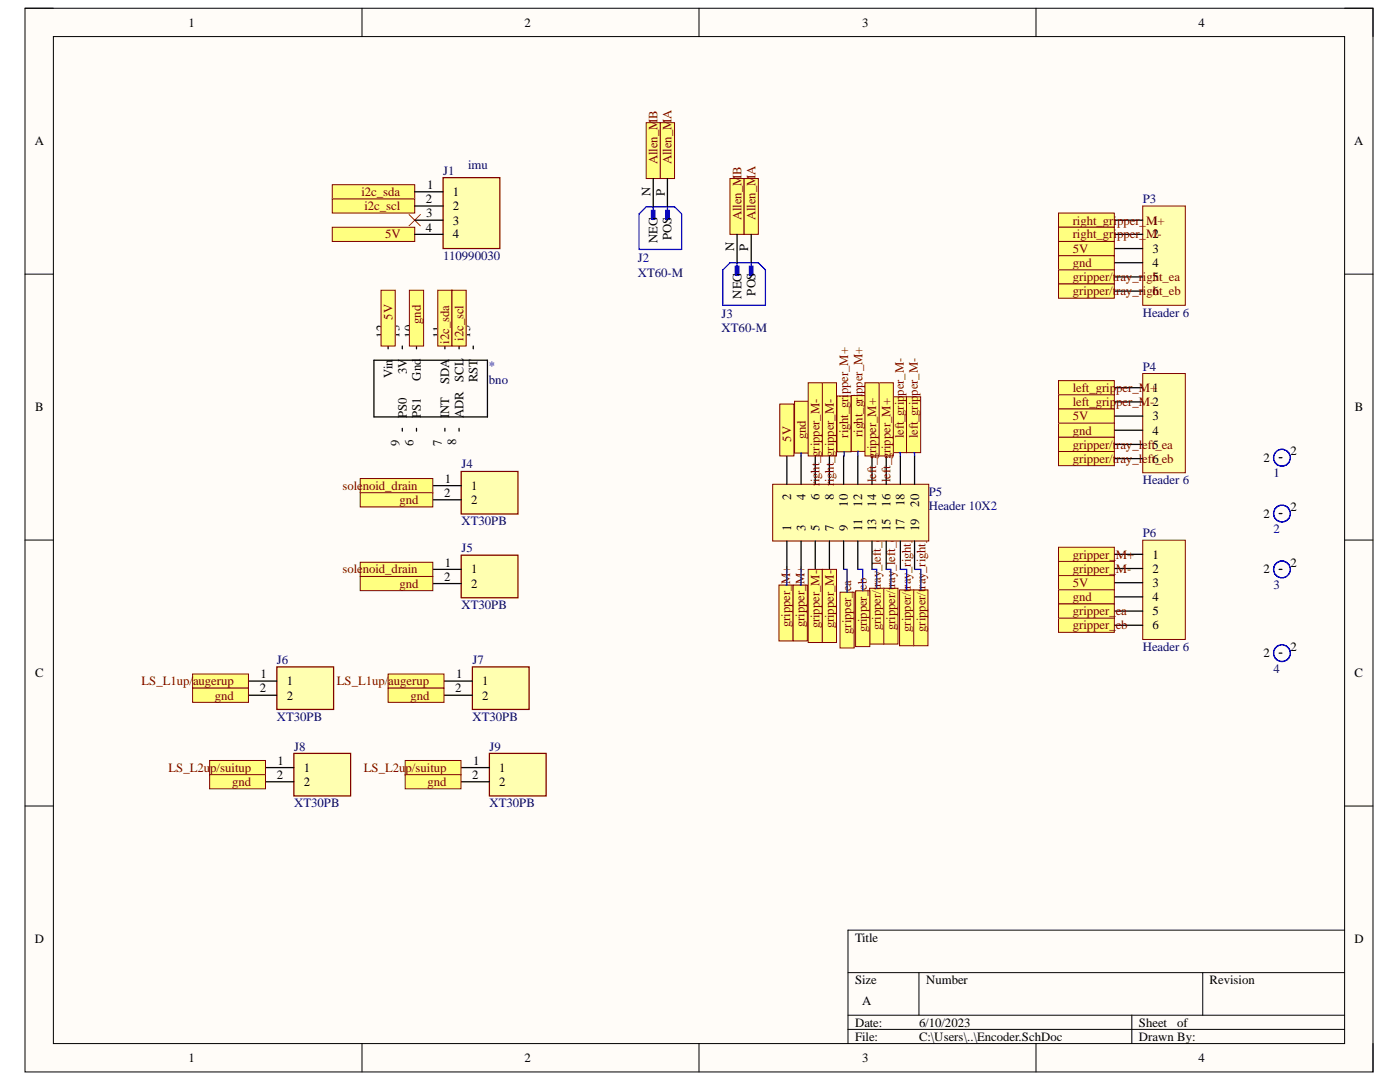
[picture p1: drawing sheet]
<svg xmlns="http://www.w3.org/2000/svg" width="279mm" height="216mm" viewBox="0 0 279 216" stroke-linecap="round" stroke-linejoin="round" font-family="sans-serif">
<defs><g id="words">
<g font-size="2.5">
<text x="37.6" y="5.3">1</text>
<text x="104.7" y="5.3">2</text>
<text x="172.1" y="5.3">3</text>
<text x="239.2" y="5.3">4</text>
<text x="6.9" y="29">A</text>
<text x="270.2" y="29">A</text>
<text x="85" y="40.6">2</text>
<text x="85.2" y="37.7">1</text>
<text x="90.4" y="39.1">1</text>
<text x="90.4" y="41.9">2</text>
<text x="129.8" y="39.1" transform="rotate(-90 129.8 39.1)">N</text>
<text x="132.7" y="39.1" transform="rotate(-90 132.7 39.1)">P</text>
<text x="85" y="46.2">4</text>
<text x="85.1" y="43.4">3</text>
<text x="90.4" y="44.8">3</text>
<text x="90.4" y="47.6">4</text>
<text x="134" y="47.8" transform="rotate(-90 134 47.8)">POS</text>
<text x="131.2" y="48.5" transform="rotate(-90 131.2 48.5)">NEG</text>
<text x="146.5" y="50.1" transform="rotate(-90 146.5 50.1)">N</text>
<text x="149.3" y="50.1" transform="rotate(-90 149.3 50.1)">P</text>
<text x="230" y="50.5">3</text>
<text x="230" y="53.2">4</text>
<text x="148" y="59.6" transform="rotate(-90 148 59.6)">NEG</text>
<text x="150.8" y="59" transform="rotate(-90 150.8 59)">POS</text>
<text x="230" y="56.1">5</text>
<text x="230" y="58.9">6</text>
<text x="76.9" y="67.4" transform="rotate(-90 76.9 67.4)">12</text>
<text x="79.7" y="67.4" transform="rotate(-90 79.7 67.4)">13</text>
<text x="82.5" y="67.4" transform="rotate(-90 82.5 67.4)">10</text>
<text x="88.2" y="67.4" transform="rotate(-90 88.2 67.4)">11</text>
<text x="91.1" y="67.4" transform="rotate(-90 91.1 67.4)">14</text>
<text x="93.9" y="67.4" transform="rotate(-90 93.9 67.4)">15</text>
<text x="78.3" y="75.4" transform="rotate(-90 78.3 75.4)">Vin</text>
<text x="81.2" y="74.7" transform="rotate(-90 81.2 74.7)">3V</text>
<text x="84" y="76" transform="rotate(-90 84 76)">Gnd</text>
<text x="89.6" y="76.7" transform="rotate(-90 89.6 76.7)">SDA</text>
<text x="92.5" y="76.2" transform="rotate(-90 92.5 76.2)">SCL</text>
<text x="95.3" y="76.2" transform="rotate(-90 95.3 76.2)">RST</text>
<text x="7" y="82.1">B</text>
<text x="81.2" y="83.5" transform="rotate(-90 81.2 83.5)">PS0</text>
<text x="84" y="83.5" transform="rotate(-90 84 83.5)">PS1</text>
<text x="89.6" y="83.5" transform="rotate(-90 89.6 83.5)">I</text>
<text x="89.6" y="82.7" transform="rotate(-90 89.6 82.7)">NT</text>
<text x="92.5" y="83.5" transform="rotate(-90 92.5 83.5)">ADR</text>
<text x="230" y="83.8">3</text>
<text x="270.4" y="82.1">B</text>
<text x="79.7" y="88.9" transform="rotate(-90 79.7 88.9)">9</text>
<text x="82.5" y="88.9" transform="rotate(-90 82.5 88.9)">6</text>
<text x="88.2" y="88.9" transform="rotate(-90 88.2 88.9)">7</text>
<text x="91.1" y="88.8" transform="rotate(-90 91.1 88.8)">8</text>
<text x="230" y="86.7">4</text>
<text x="252.2" y="92.2">2</text>
<text x="257.6" y="90.8">2</text>
<text x="88.6" y="99.1">2</text>
<text x="88.8" y="96.3">1</text>
<text x="94" y="97.8">1</text>
<text x="94" y="100.6">2</text>
<text x="157.9" y="99.8" transform="rotate(-90 157.9 99.8)">2</text>
<text x="160.7" y="99.8" transform="rotate(-90 160.7 99.8)">4</text>
<text x="163.5" y="99.8" transform="rotate(-90 163.5 99.8)">6 r</text>
<text x="166.4" y="99.7" transform="rotate(-90 166.4 99.7)">8 r</text>
<text x="169.2" y="101.1" transform="rotate(-90 169.2 101.1)">10</text>
<text x="172.1" y="101.1" transform="rotate(-90 172.1 101.1)">12</text>
<text x="174.9" y="101.1" transform="rotate(-90 174.9 101.1)">14</text>
<text x="177.7" y="101.1" transform="rotate(-90 177.7 101.1)">16</text>
<text x="180.5" y="101" transform="rotate(-90 180.5 101)">18</text>
<text x="183.4" y="101.1" transform="rotate(-90 183.4 101.1)">20</text>
<text x="257.6" y="101.9">2</text>
<text x="157.9" y="106" transform="rotate(-90 157.9 106)">1</text>
<text x="160.7" y="106" transform="rotate(-90 160.7 106)">3</text>
<text x="163.5" y="106" transform="rotate(-90 163.5 106)">5</text>
<text x="166.4" y="106" transform="rotate(-90 166.4 106)">7</text>
<text x="169.2" y="106" transform="rotate(-90 169.2 106)">9</text>
<text x="172.1" y="106" transform="rotate(-90 172.1 106)">11</text>
<text x="174.9" y="106" transform="rotate(-90 174.9 106)">13</text>
<text x="177.7" y="106" transform="rotate(-90 177.7 106)">15</text>
<text x="180.5" y="106" transform="rotate(-90 180.5 106)">17</text>
<text x="183.4" y="106" transform="rotate(-90 183.4 106)">19</text>
<text x="252.2" y="103.4">2</text>
<text x="88.8" y="113.1">1</text>
<text x="230" y="111.5">1</text>
<text x="257.6" y="113.1">2</text>
<text x="88.6" y="115.9">2</text>
<text x="94" y="114.4">1</text>
<text x="94" y="117.3">2</text>
<text x="230" y="114.3">2</text>
<text x="230" y="117.1">3</text>
<text x="230" y="119.9">4</text>
<text x="252.2" y="114.4">2</text>
<text x="230" y="122.8">5</text>
<text x="230" y="125.6">6</text>
<text x="252.2" y="131.2">2</text>
<text x="257.6" y="129.8">2</text>
<text x="7" y="135.1">C</text>
<text x="52" y="135.3">1</text>
<text x="57.2" y="136.7">1</text>
<text x="91.1" y="135.3">1</text>
<text x="96.2" y="136.7">1</text>
<text x="270.3" y="135.1">C</text>
<text x="51.8" y="138.2">2</text>
<text x="57.2" y="139.6">2</text>
<text x="90.8" y="138.2">2</text>
<text x="96.2" y="139.6">2</text>
<text x="55.2" y="155.4">2</text>
<text x="55.4" y="152.6">1</text>
<text x="60.6" y="154">1</text>
<text x="94.2" y="155.4">2</text>
<text x="94.5" y="152.6">1</text>
<text x="99.6" y="154">1</text>
<text x="60.6" y="156.9">2</text>
<text x="99.6" y="156.9">2</text>
<text x="6.9" y="188.2">D</text>
<text x="170.6" y="187.9">Title</text>
<text x="270.3" y="188.2">D</text>
<text x="170.6" y="196.3">Size</text>
<text x="184.8" y="196.3">Number</text>
<text x="241.4" y="196.3">Revision</text>
<text x="172.1" y="200.6">A</text>
<text x="170.6" y="204.9">Date:</text>
<text x="170.6" y="207.6">File:</text>
<text x="183.4" y="204.9">6/10/2023</text>
<text x="183.4" y="207.6">C:\Users\..\Encoder.SchDoc</text>
<text x="227.3" y="204.9">Sheet</text>
<text x="227.3" y="207.6">Drawn By:</text>
<text x="234.9" y="204.9">of</text>
<text x="37.6" y="212">1</text>
<text x="104.7" y="212">2</text>
<text x="172.1" y="212">3</text>
<text x="239.2" y="212">4</text>
</g>
<g font-size="2.5" fill="#000080">
<text x="88.4" y="34.9">J1</text>
<text x="93.4" y="33.8">imu</text>
<text x="228.1" y="40.6">P3</text>
<text x="88.4" y="51.9">110990030</text>
<text x="127.3" y="52.3">J2</text>
<text x="127.3" y="55.2">XT60-M</text>
<text x="144" y="63.5">J3</text>
<text x="228.1" y="63.2">Header 6</text>
<text x="144" y="66.3">XT60-M</text>
<text x="97.6" y="73.9">*</text>
<text x="97.6" y="76.7">bno</text>
<text x="228.1" y="74">P4</text>
<text x="92.1" y="93.5">J4</text>
<text x="254.2" y="95.2">1</text>
<text x="185.4" y="98.9">P5</text>
<text x="185.4" y="101.8">Header 10X2</text>
<text x="228.1" y="96.6">Header 6</text>
<text x="92.1" y="104.8">XT30PB</text>
<text x="228.1" y="107.2">P6</text>
<text x="254.2" y="106.4">2</text>
<text x="92.1" y="110.2">J5</text>
<text x="254.2" y="117.6">3</text>
<text x="92.1" y="121.5">XT30PB</text>
<text x="228.1" y="129.9">Header 6</text>
<text x="55.2" y="132.5">J6</text>
<text x="94.3" y="132.5">J7</text>
<text x="254.2" y="134.3">4</text>
<text x="55.2" y="143.8">XT30PB</text>
<text x="94.3" y="143.8">XT30PB</text>
<text x="58.7" y="149.8">J8</text>
<text x="97.7" y="149.8">J9</text>
<text x="58.7" y="161.1">XT30PB</text>
<text x="97.7" y="161.1">XT30PB</text>
</g>
<g font-size="2.5" fill="#800000">
<text x="131.2" y="32.8" transform="rotate(-90 131.2 32.8)">Allen_MB</text>
<text x="134" y="32.8" transform="rotate(-90 134 32.8)">Allen_MA</text>
<text x="72.1" y="39.1">i2c_sda</text>
<text x="72.7" y="41.9">i2c_scl</text>
<text x="76.9" y="47.6">5V</text>
<text x="148" y="44" transform="rotate(-90 148 44)">Allen_MB</text>
<text x="150.8" y="44" transform="rotate(-90 150.8 44)">Allen_MA</text>
<text x="214.1" y="44.8">right_gri</text>
<text x="214.1" y="47.6">right_gri</text>
<text x="222.9" y="44.8">pper_M1+</text>
<text x="222.9" y="47.6">pper_M2-</text>
<text x="214.1" y="53.2">gnd</text>
<text x="214.1" y="50.5">5V</text>
<text x="214.1" y="56.1">gripper/t</text>
<text x="214.1" y="58.9">gripper/t</text>
<text x="222.8" y="56.1">ray_ri</text>
<text x="222.8" y="58.9">ray_ri</text>
<text x="228.8" y="56.1">ght_ea</text>
<text x="228.8" y="58.9">ght_eb</text>
<text x="78.3" y="63.8" transform="rotate(-90 78.3 63.8)">5V</text>
<text x="84" y="64.6" transform="rotate(-90 84 64.6)">gnd</text>
<text x="89.6" y="68.5" transform="rotate(-90 89.6 68.5)">i2c_sda</text>
<text x="92.5" y="68" transform="rotate(-90 92.5 68)">i2c_scl</text>
<text x="169.3" y="78.7" transform="rotate(-90 169.3 78.7)">pper_M+</text>
<text x="172.2" y="78.6" transform="rotate(-90 172.2 78.6)">pper_M+</text>
<text x="180.4" y="78.9" transform="rotate(-90 180.4 78.9)">per_M-</text>
<text x="183.2" y="78.9" transform="rotate(-90 183.2 78.9)">per_M-</text>
<text x="214.1" y="78.2">left_gripper_M+1</text>
<text x="214.1" y="81.1">left_gripper_M-2</text>
<text x="214.1" y="83.8">5V</text>
<text x="157.9" y="88.2" transform="rotate(-90 157.9 88.2)">5V</text>
<text x="160.8" y="87.6" transform="rotate(-90 160.8 87.6)">gnd</text>
<text x="169.3" y="87.3" transform="rotate(-90 169.3 87.3)">right_gri</text>
<text x="172.2" y="87.2" transform="rotate(-90 172.2 87.2)">right_gri</text>
<text x="180.4" y="87.5" transform="rotate(-90 180.4 87.5)">left_grip</text>
<text x="183.2" y="87.5" transform="rotate(-90 183.2 87.5)">left_grip</text>
<text x="214.1" y="86.7">gnd</text>
<text x="214.1" y="89.5">gripper/t</text>
<text x="222.8" y="89.5">ray_left5_ea</text>
<text x="174.9" y="90.4" transform="rotate(-90 174.9 90.4)">ripper_M+</text>
<text x="177.7" y="90.4" transform="rotate(-90 177.7 90.4)">ripper_M+</text>
<text x="214.1" y="92.4">gripper/t</text>
<text x="222.8" y="92.4">ray_left6_eb</text>
<text x="68.3" y="97.8">sole</text>
<text x="72.4" y="97.8">noid_drain</text>
<text x="79.7" y="100.6">gnd</text>
<text x="163.5" y="96.2" transform="rotate(-90 163.5 96.2)">ight_gripper_M-</text>
<text x="166.4" y="96.2" transform="rotate(-90 166.4 96.2)">ight_gripper_M-</text>
<text x="174.9" y="96.2" transform="rotate(-90 174.9 96.2)">left_g</text>
<text x="177.7" y="96.2" transform="rotate(-90 177.7 96.2)">left_g</text>
<text x="214.1" y="111.5">gripper_M+</text>
<text x="68.3" y="114.4">sole</text>
<text x="72.4" y="114.4">noid_drain</text>
<text x="79.7" y="117.3">gnd</text>
<text x="157.7" y="116.6" transform="rotate(-90 157.7 116.6)">M+</text>
<text x="160.6" y="116.6" transform="rotate(-90 160.6 116.6)">M+</text>
<text x="169.9" y="118" transform="rotate(-90 169.9 118)">ea</text>
<text x="173" y="117.7" transform="rotate(-90 173 117.7)">eb</text>
<text x="175.8" y="117.1" transform="rotate(-90 175.8 117.1)">ray_left_ea</text>
<text x="178.7" y="117.1" transform="rotate(-90 178.7 117.1)">ray_left_eb</text>
<text x="181.8" y="117.5" transform="rotate(-90 181.8 117.5)">ray_right_eb</text>
<text x="184.7" y="117.5" transform="rotate(-90 184.7 117.5)">ray_right_ea</text>
<text x="214.1" y="114.3">gripper_M-</text>
<text x="214.1" y="117.1">5V</text>
<text x="214.1" y="119.9">gnd</text>
<text x="157.7" y="125.1" transform="rotate(-90 157.7 125.1)">gripper_</text>
<text x="160.6" y="125.1" transform="rotate(-90 160.6 125.1)">gripper_</text>
<text x="163.5" y="125.3" transform="rotate(-90 163.5 125.3)">gripper_M-</text>
<text x="166.4" y="125.3" transform="rotate(-90 166.4 125.3)">gripper_M-</text>
<text x="175.8" y="125.7" transform="rotate(-90 175.8 125.7)">gripper/t</text>
<text x="178.7" y="125.7" transform="rotate(-90 178.7 125.7)">gripper/t</text>
<text x="214.1" y="125.6">gripper_eb</text>
<text x="214.1" y="122.8">gripper_ea</text>
<text x="169.9" y="126.4" transform="rotate(-90 169.9 126.4)">gripper_</text>
<text x="173" y="126.2" transform="rotate(-90 173 126.2)">gripper_</text>
<text x="181.8" y="126" transform="rotate(-90 181.8 126)">gripper/t</text>
<text x="184.7" y="126" transform="rotate(-90 184.7 126)">gripper/t</text>
<text x="28.2" y="136.7">LS_L1up/</text>
<text x="38.5" y="136.7">augerup</text>
<text x="67.2" y="136.7">LS_L1up/</text>
<text x="77.5" y="136.7">augerup</text>
<text x="42.9" y="139.6">gnd</text>
<text x="81.9" y="139.6">gnd</text>
<text x="33.7" y="154">LS_L2up/suitup</text>
<text x="72.6" y="154">LS_L2up/suitup</text>
<text x="46.3" y="156.9">gnd</text>
<text x="85.3" y="156.9">gnd</text>
</g>
</g></defs>
<path d="M5 1.6h269v212.3h-269z" fill-rule="evenodd" fill="#fffcf8"/>
<path d="M5 1.6h269v212.3h-269z" fill="none" stroke="#000" stroke-width=".2"/>
<path d="M10.7 7.3h257.6v200.9h-257.6z" fill-rule="evenodd" fill="#fffcf8"/>
<g fill="none" stroke="#000" stroke-width=".2">
<path d="M5 1.6h5.7M10.7 7.3h257.6v200.9h-257.6zM72.2 1.6v5.7M139.5 1.6v5.7M206.8 1.6v5.7M268.3 1.6h5.7v5.7M5 54.7h5.7M268.3 54.7h5.7M5 107.8h5.7M268.3 107.8h5.7M5 160.8h5.7M268.3 160.8h5.7"/>
<path d="M169.2 194.1h99.1M183.4 194.1v8.5M240 194.1v8.5M268.3 185.6h-99.1v22.6M72.2 208.2v5.7M139.5 208.2v5.7M169.2 202.6h99.1M169.2 205.4h99.1M206.8 208.2v5.7M225.9 202.6v5.6M274 208.2v5.7"/>
</g>
<path d="M74.6 71.9h22.7v11.3h-22.7zM77.5 69v.6M80.3 69v.6M83.1 69v.6M88.8 69v.6M91.6 69v.6M94.4 69v.6M80.3 85.5v.5M83.1 85.5v.5M88.8 85.5v.5M91.6 85.5v.5" fill="none" stroke="#000" stroke-width=".25"/>
<path d="M228.1 41.1h8.5v19.8h-8.5z" fill-rule="evenodd" fill="#ffffb0"/>
<path d="M228.1 41.1h8.5v19.8h-8.5z" fill="none" stroke="#800000" stroke-width=".2"/>
<path d="M222.4 43.9h5.7M222.4 46.8h5.7M222.4 49.6h5.7M222.4 52.4h5.7M222.4 55.3h5.7M222.4 58.1h5.7" fill="none" stroke="#000" stroke-width=".25"/>
<path d="M228.1 74.5h8.5v19.8h-8.5z" fill-rule="evenodd" fill="#ffffb0"/>
<path d="M228.1 74.5h8.5v19.8h-8.5z" fill="none" stroke="#800000" stroke-width=".2"/>
<path d="M222.4 77.4h5.7M222.4 80.2h5.7M222.4 83h5.7M222.4 85.8h5.7M222.4 88.7h5.7M222.4 91.5h5.7" fill="none" stroke="#000" stroke-width=".25"/>
<path d="M228.1 107.8h8.5v19.8h-8.5z" fill-rule="evenodd" fill="#ffffb0"/>
<path d="M228.1 107.8h8.5v19.8h-8.5z" fill="none" stroke="#800000" stroke-width=".2"/>
<path d="M222.4 110.6h5.7M222.4 113.4h5.7M222.4 116.3h5.7M222.4 119.1h5.7M222.4 121.9h5.7M222.4 124.8h5.7" fill="none" stroke="#000" stroke-width=".25"/>
<path d="M178.1 79.2h2.8v11.1h-2.8z" fill-rule="evenodd" fill="#ffff80"/>
<path d="M178.1 79.2h2.8v11.1h-2.8z" fill="none" stroke="#800000" stroke-width=".2"/>
<path d="M180.9 79.2h2.8v11.1h-2.8z" fill-rule="evenodd" fill="#ffff80"/>
<path d="M180.9 79.2h2.8v11.1h-2.8z" fill="none" stroke="#800000" stroke-width=".2"/>
<path d="M173.6 117.4h2.8v11.1h-2.8z" fill-rule="evenodd" fill="#ffff80"/>
<path d="M173.6 117.4h2.8v11.1h-2.8z" fill="none" stroke="#800000" stroke-width=".2"/>
<path d="M176.4 117.4h2.8v11.1h-2.8z" fill-rule="evenodd" fill="#ffff80"/>
<path d="M176.4 117.4h2.8v11.1h-2.8z" fill="none" stroke="#800000" stroke-width=".2"/>
<path d="M167 79h2.9v11.2h-2.9z" fill-rule="evenodd" fill="#ffff80"/>
<path d="M167 79h2.9v11.2h-2.9z" fill="none" stroke="#800000" stroke-width=".2"/>
<path d="M169.9 78.9h2.8v11.2h-2.8z" fill-rule="evenodd" fill="#ffff80"/>
<path d="M169.9 78.9h2.8v11.2h-2.8z" fill="none" stroke="#800000" stroke-width=".2"/>
<path d="M179.5 117.7h2.9v11.2h-2.9z" fill-rule="evenodd" fill="#ffff80"/>
<path d="M179.5 117.7h2.9v11.2h-2.9z" fill="none" stroke="#800000" stroke-width=".2"/>
<path d="M182.4 117.7h2.8v11.2h-2.8z" fill-rule="evenodd" fill="#ffff80"/>
<path d="M182.4 117.7h2.8v11.2h-2.8z" fill="none" stroke="#800000" stroke-width=".2"/>
<path d="M155.5 116.8h2.8v11.1h-2.8z" fill-rule="evenodd" fill="#ffff80"/>
<path d="M155.5 116.8h2.8v11.1h-2.8z" fill="none" stroke="#800000" stroke-width=".2"/>
<path d="M158.3 116.8h2.8v11.1h-2.8z" fill-rule="evenodd" fill="#ffff80"/>
<path d="M158.3 116.8h2.8v11.1h-2.8z" fill="none" stroke="#800000" stroke-width=".2"/>
<path d="M167.6 118.2h2.9v11.1h-2.9z" fill-rule="evenodd" fill="#ffff80"/>
<path d="M167.6 118.2h2.9v11.1h-2.9z" fill="none" stroke="#800000" stroke-width=".2"/>
<path d="M170.8 117.9h2.8v11.1h-2.8z" fill-rule="evenodd" fill="#ffff80"/>
<path d="M170.8 117.9h2.8v11.1h-2.8z" fill="none" stroke="#800000" stroke-width=".2"/>
<path d="M154.2 96.6h31.2v11.4h-31.2z" fill-rule="evenodd" fill="#ffffb0"/>
<path d="M154.2 96.6h31.2v11.4h-31.2z" fill="none" stroke="#800000" stroke-width=".2"/>
<g fill="none" stroke="#000" stroke-width=".25">
<path d="M157 91v5.6M159.9 91v5.6M162.7 91v5.6M165.5 91v5.6M168.4 91v5.6M171.2 91v5.6M174 91v5.6M176.9 91v5.6M179.7 91v5.6M182.5 91v5.6M157 108v5.6M159.9 108v5.6"/>
<path d="M162.7 108v5.6M165.5 108v5.6M168.4 108v5.6M171.2 108v5.6M174 108v5.6M176.9 108v5.6M179.7 108v5.6M182.5 108v5.6"/>
</g>
<path d="M155.6 80.6h2.9v10.4h-2.9z" fill-rule="evenodd" fill="#ffff80"/>
<path d="M155.6 80.6h2.9v10.4h-2.9z" fill="none" stroke="#800000" stroke-width=".2"/>
<path d="M158.6 80.1h2.8v10.3h-2.8z" fill-rule="evenodd" fill="#ffff80"/>
<path d="M158.6 80.1h2.8v10.3h-2.8z" fill="none" stroke="#800000" stroke-width=".2"/>
<path d="M175.4 76.4h2.9v14.6h-2.9z" fill-rule="evenodd" fill="#ffff80"/>
<path d="M175.4 76.4h2.9v14.6h-2.9z" fill="none" stroke="#800000" stroke-width=".2"/>
<path d="M172.6 76.4h2.8v14.6h-2.8z" fill-rule="evenodd" fill="#ffff80"/>
<path d="M172.6 76.4h2.8v14.6h-2.8z" fill="none" stroke="#800000" stroke-width=".2"/>
<path d="M164.1 76.4h2.8v14.6h-2.8z" fill-rule="evenodd" fill="#ffff80"/>
<path d="M164.1 76.4h2.8v14.6h-2.8z" fill="none" stroke="#800000" stroke-width=".2"/>
<path d="M161.3 76.4h2.8v14.6h-2.8z" fill-rule="evenodd" fill="#ffff80"/>
<path d="M161.3 76.4h2.8v14.6h-2.8z" fill="none" stroke="#800000" stroke-width=".2"/>
<path d="M161.3 113.6h2.8v14.6h-2.8z" fill-rule="evenodd" fill="#ffff80"/>
<path d="M161.3 113.6h2.8v14.6h-2.8z" fill="none" stroke="#800000" stroke-width=".2"/>
<path d="M164.1 113.6h2.8v14.6h-2.8z" fill-rule="evenodd" fill="#ffff80"/>
<path d="M164.1 113.6h2.8v14.6h-2.8z" fill="none" stroke="#800000" stroke-width=".2"/>
<path d="M129 24.5h2.8v11.1h-2.8z" fill-rule="evenodd" fill="#ffff80"/>
<path d="M129 24.5h2.8v11.1h-2.8z" fill="none" stroke="#800000" stroke-width=".2"/>
<path d="M131.8 24.5h2.8v11.1h-2.8z" fill-rule="evenodd" fill="#ffff80"/>
<path d="M131.8 24.5h2.8v11.1h-2.8z" fill="none" stroke="#800000" stroke-width=".2"/>
<path d="M132.8 42h.8v1.8h-.8z" fill-rule="evenodd" fill="#00f"/>
<path d="M132.8 42h.8v1.8h-.8z" fill="none" stroke="#00f" stroke-width=".25"/>
<path d="M130 42h.7v1.8h-.7z" fill-rule="evenodd" fill="#00f"/>
<path d="M129 41.3h5.6l1.4 1.4v7.1h-8.5v-7.1zM130 42h.7v1.8h-.7zM130.4 41.3v2.1M133.2 41.3v2.1" fill="none" stroke="#00f" stroke-width=".25"/>
<path d="M130.4 35.6v5.7M133.2 35.6v5.7" fill="none" stroke="#000" stroke-width=".25"/>
<path d="M145.7 35.6h2.8v11.2h-2.8z" fill-rule="evenodd" fill="#ffff80"/>
<path d="M145.7 35.6h2.8v11.2h-2.8z" fill="none" stroke="#800000" stroke-width=".2"/>
<path d="M148.5 35.6h2.8v11.2h-2.8z" fill-rule="evenodd" fill="#ffff80"/>
<path d="M148.5 35.6h2.8v11.2h-2.8z" fill="none" stroke="#800000" stroke-width=".2"/>
<path d="M149.6 53.1h.7v1.8h-.7z" fill-rule="evenodd" fill="#00f"/>
<path d="M149.6 53.1h.7v1.8h-.7z" fill="none" stroke="#00f" stroke-width=".25"/>
<path d="M146.7 53.1h.7v1.8h-.7z" fill-rule="evenodd" fill="#00f"/>
<path d="M144.3 53.8l1.4-1.4h5.6l1.5 1.4v7.1h-8.5zM146.7 53.1h.7v1.8h-.7zM147.1 52.4v2.1M149.9 52.4v2.1" fill="none" stroke="#00f" stroke-width=".25"/>
<path d="M147.1 46.8v5.6M149.9 46.8v5.6" fill="none" stroke="#000" stroke-width=".25"/>
<path d="M66.3 36.9h16.5v2.8h-16.5z" fill-rule="evenodd" fill="#ffff80"/>
<path d="M66.3 36.9h16.5v2.8h-16.5z" fill="none" stroke="#800000" stroke-width=".2"/>
<path d="M66.3 39.7h16.5v2.8h-16.5z" fill-rule="evenodd" fill="#ffff80"/>
<path d="M66.3 39.7h16.5v2.8h-16.5z" fill="none" stroke="#800000" stroke-width=".2"/>
<path d="M66.3 45.3h16.5v2.9h-16.5z" fill-rule="evenodd" fill="#ffff80"/>
<path d="M66.3 45.3h16.5v2.9h-16.5z" fill="none" stroke="#800000" stroke-width=".2"/>
<path d="M81.6 42.8l2.3 2.3M83.9 42.8l-2.3 2.3" fill="none" stroke="#f00" stroke-width=".2"/>
<path d="M88.4 35.4h11.4v14.2h-11.4z" fill-rule="evenodd" fill="#ffffb0"/>
<path d="M88.4 35.4h11.4v14.2h-11.4z" fill="none" stroke="#800000" stroke-width=".25"/>
<path d="M82.8 38.3h5.6M82.8 41.1h5.6M82.8 43.9h5.6M82.8 46.8h5.6" fill="none" stroke="#000" stroke-width=".25"/>
<path d="M92 94.1h11.4v8.5h-11.4z" fill-rule="evenodd" fill="#ffffb0"/>
<path d="M92 94.1h11.4v8.5h-11.4z" fill="none" stroke="#800000" stroke-width=".25"/>
<path d="M86.4 96.9h5.6M86.4 99.7h5.6" fill="none" stroke="#000" stroke-width=".25"/>
<path d="M71.9 95.5h14.5v2.8h-14.5z" fill-rule="evenodd" fill="#ffff80"/>
<path d="M71.9 95.5h14.5v2.8h-14.5z" fill="none" stroke="#800000" stroke-width=".2"/>
<path d="M71.9 98.3h14.5v2.8h-14.5z" fill-rule="evenodd" fill="#ffff80"/>
<path d="M71.9 98.3h14.5v2.8h-14.5z" fill="none" stroke="#800000" stroke-width=".2"/>
<path d="M92 110.8h11.4v8.5h-11.4z" fill-rule="evenodd" fill="#ffffb0"/>
<path d="M92 110.8h11.4v8.5h-11.4z" fill="none" stroke="#800000" stroke-width=".25"/>
<path d="M86.4 113.6h5.6M86.4 116.4h5.6" fill="none" stroke="#000" stroke-width=".25"/>
<path d="M71.9 112.2h14.5v2.8h-14.5z" fill-rule="evenodd" fill="#ffff80"/>
<path d="M71.9 112.2h14.5v2.8h-14.5z" fill="none" stroke="#800000" stroke-width=".2"/>
<path d="M71.9 115h14.5v2.9h-14.5z" fill-rule="evenodd" fill="#ffff80"/>
<path d="M71.9 115h14.5v2.9h-14.5z" fill="none" stroke="#800000" stroke-width=".2"/>
<path d="M87.4 57.9h2.8v11.1h-2.8z" fill-rule="evenodd" fill="#ffff80"/>
<path d="M87.4 57.9h2.8v11.1h-2.8z" fill="none" stroke="#800000" stroke-width=".2"/>
<path d="M90.2 57.9h2.8v11.1h-2.8z" fill-rule="evenodd" fill="#ffff80"/>
<path d="M90.2 57.9h2.8v11.1h-2.8z" fill="none" stroke="#800000" stroke-width=".2"/>
<path d="M76 57.9h2.9v11.1h-2.9z" fill-rule="evenodd" fill="#ffff80"/>
<path d="M76 57.9h2.9v11.1h-2.9z" fill="none" stroke="#800000" stroke-width=".2"/>
<path d="M81.7 57.9h2.8v11.1h-2.8z" fill-rule="evenodd" fill="#ffff80"/>
<path d="M81.7 57.9h2.8v11.1h-2.8z" fill="none" stroke="#800000" stroke-width=".2"/>
<g fill="none" stroke="#000080" stroke-width=".25">
<path d="M160 90.4h-.1v.6M168.5 90.2v.8h-.1M171.3 90.1h-.1v.9M179.5 90.3h.2v.7M182.3 90.3h.2v.7M157 113.6v3.2h-.1M159.9 113.6v3.2h-.2M168.4 113.6h.7v4.6M171.2 113.6h1v4.3M174 113.6h1v3.8M176.9 113.6h.9v3.8M179.7 113.6h1.2v4.1"/>
<path d="M182.5 113.6h1.3v4.1"/>
</g>
<path d="M211.2 42.5h11.2v2.8h-11.2z" fill-rule="evenodd" fill="#ffff80"/>
<path d="M211.2 42.5h11.2v2.8h-11.2z" fill="none" stroke="#800000" stroke-width=".2"/>
<path d="M211.2 45.3h11.2v2.9h-11.2z" fill-rule="evenodd" fill="#ffff80"/>
<path d="M211.2 45.3h11.2v2.9h-11.2z" fill="none" stroke="#800000" stroke-width=".2"/>
<path d="M211.2 51h11.2v2.8h-11.2z" fill-rule="evenodd" fill="#ffff80"/>
<path d="M211.2 51h11.2v2.8h-11.2z" fill="none" stroke="#800000" stroke-width=".2"/>
<path d="M211.2 48.2h11.2v2.8h-11.2z" fill-rule="evenodd" fill="#ffff80"/>
<path d="M211.2 48.2h11.2v2.8h-11.2z" fill="none" stroke="#800000" stroke-width=".2"/>
<path d="M211.2 53.8h11.2v2.9h-11.2z" fill-rule="evenodd" fill="#ffff80"/>
<path d="M211.2 53.8h11.2v2.9h-11.2z" fill="none" stroke="#800000" stroke-width=".2"/>
<path d="M211.2 56.7h11.2v2.8h-11.2z" fill-rule="evenodd" fill="#ffff80"/>
<path d="M211.2 56.7h11.2v2.8h-11.2z" fill="none" stroke="#800000" stroke-width=".2"/>
<path d="M211.2 75.9h11.2v2.9h-11.2z" fill-rule="evenodd" fill="#ffff80"/>
<path d="M211.2 75.9h11.2v2.9h-11.2z" fill="none" stroke="#800000" stroke-width=".2"/>
<path d="M211.2 78.8h11.2v2.8h-11.2z" fill-rule="evenodd" fill="#ffff80"/>
<path d="M211.2 78.8h11.2v2.8h-11.2z" fill="none" stroke="#800000" stroke-width=".2"/>
<path d="M211.2 84.4h11.2v2.9h-11.2z" fill-rule="evenodd" fill="#ffff80"/>
<path d="M211.2 84.4h11.2v2.9h-11.2z" fill="none" stroke="#800000" stroke-width=".2"/>
<path d="M211.2 81.6h11.2v2.8h-11.2z" fill-rule="evenodd" fill="#ffff80"/>
<path d="M211.2 81.6h11.2v2.8h-11.2z" fill="none" stroke="#800000" stroke-width=".2"/>
<path d="M211.2 87.3h11.2v2.8h-11.2z" fill-rule="evenodd" fill="#ffff80"/>
<path d="M211.2 87.3h11.2v2.8h-11.2z" fill="none" stroke="#800000" stroke-width=".2"/>
<path d="M211.2 90.1h11.2v2.8h-11.2z" fill-rule="evenodd" fill="#ffff80"/>
<path d="M211.2 90.1h11.2v2.8h-11.2z" fill="none" stroke="#800000" stroke-width=".2"/>
<path d="M211.2 123.3h11.2v2.9h-11.2z" fill-rule="evenodd" fill="#ffff80"/>
<path d="M211.2 123.3h11.2v2.9h-11.2z" fill="none" stroke="#800000" stroke-width=".2"/>
<path d="M211.2 112h11.2v2.9h-11.2z" fill-rule="evenodd" fill="#ffff80"/>
<path d="M211.2 112h11.2v2.9h-11.2z" fill="none" stroke="#800000" stroke-width=".2"/>
<path d="M211.2 114.9h11.2v2.8h-11.2z" fill-rule="evenodd" fill="#ffff80"/>
<path d="M211.2 114.9h11.2v2.8h-11.2z" fill="none" stroke="#800000" stroke-width=".2"/>
<path d="M211.2 117.7h11.2v2.8h-11.2z" fill-rule="evenodd" fill="#ffff80"/>
<path d="M211.2 117.7h11.2v2.8h-11.2z" fill="none" stroke="#800000" stroke-width=".2"/>
<path d="M211.2 120.5h11.2v2.8h-11.2z" fill-rule="evenodd" fill="#ffff80"/>
<path d="M211.2 120.5h11.2v2.8h-11.2z" fill="none" stroke="#800000" stroke-width=".2"/>
<path d="M211.2 109.2h11.2v2.8h-11.2z" fill-rule="evenodd" fill="#ffff80"/>
<path d="M211.2 109.2h11.2v2.8h-11.2z" fill="none" stroke="#800000" stroke-width=".2"/>
<g fill="none" stroke="#00f" stroke-width=".25">
<circle cx="255.8" cy="91.3" r="1.67"/>
<circle cx="255.8" cy="102.5" r="1.67"/>
<circle cx="255.8" cy="113.6" r="1.67"/>
<circle cx="255.8" cy="130.3" r="1.67"/>
</g>
<path d="M255.3 91.3h.5M255.3 102.5h.5M255.3 113.6h.5M255.3 130.3h.5" fill="none" stroke="#000" stroke-width=".25"/>
<path d="M55.2 133.1h11.4v8.5h-11.4z" fill-rule="evenodd" fill="#ffffb0"/>
<path d="M55.2 133.1h11.4v8.5h-11.4z" fill="none" stroke="#800000" stroke-width=".25"/>
<path d="M49.6 135.9h5.6M49.6 138.7h5.6" fill="none" stroke="#000" stroke-width=".25"/>
<path d="M58.6 150.3h11.4v8.5h-11.4z" fill-rule="evenodd" fill="#ffffb0"/>
<path d="M58.6 150.3h11.4v8.5h-11.4z" fill="none" stroke="#800000" stroke-width=".25"/>
<path d="M53 153.2h5.6M53 156h5.6" fill="none" stroke="#000" stroke-width=".25"/>
<path d="M38.4 134.5h11.2v2.8h-11.2z" fill-rule="evenodd" fill="#ffff80"/>
<path d="M38.4 134.5h11.2v2.8h-11.2z" fill="none" stroke="#800000" stroke-width=".2"/>
<path d="M38.4 137.3h11.2v2.8h-11.2z" fill-rule="evenodd" fill="#ffff80"/>
<path d="M38.4 137.3h11.2v2.8h-11.2z" fill="none" stroke="#800000" stroke-width=".2"/>
<path d="M41.8 151.7h11.2v2.9h-11.2z" fill-rule="evenodd" fill="#ffff80"/>
<path d="M41.8 151.7h11.2v2.9h-11.2z" fill="none" stroke="#800000" stroke-width=".2"/>
<path d="M41.8 154.6h11.2v2.8h-11.2z" fill-rule="evenodd" fill="#ffff80"/>
<path d="M41.8 154.6h11.2v2.8h-11.2z" fill="none" stroke="#800000" stroke-width=".2"/>
<path d="M94.3 133.1h11.3v8.5h-11.3z" fill-rule="evenodd" fill="#ffffb0"/>
<path d="M94.3 133.1h11.3v8.5h-11.3z" fill="none" stroke="#800000" stroke-width=".25"/>
<path d="M88.6 135.9h5.7M88.6 138.7h5.7" fill="none" stroke="#000" stroke-width=".25"/>
<path d="M97.7 150.3h11.3v8.5h-11.3z" fill-rule="evenodd" fill="#ffffb0"/>
<path d="M97.7 150.3h11.3v8.5h-11.3z" fill="none" stroke="#800000" stroke-width=".25"/>
<path d="M92 153.2h5.7M92 156h5.7" fill="none" stroke="#000" stroke-width=".25"/>
<path d="M77.5 134.5h11.1v2.8h-11.1z" fill-rule="evenodd" fill="#ffff80"/>
<path d="M77.5 134.5h11.1v2.8h-11.1z" fill="none" stroke="#800000" stroke-width=".2"/>
<path d="M77.5 137.3h11.1v2.8h-11.1z" fill-rule="evenodd" fill="#ffff80"/>
<path d="M77.5 137.3h11.1v2.8h-11.1z" fill="none" stroke="#800000" stroke-width=".2"/>
<path d="M80.9 151.7h11.1v2.9h-11.1z" fill-rule="evenodd" fill="#ffff80"/>
<path d="M80.9 151.7h11.1v2.9h-11.1z" fill="none" stroke="#800000" stroke-width=".2"/>
<path d="M80.9 154.6h11.1v2.8h-11.1z" fill-rule="evenodd" fill="#ffff80"/>
<path d="M80.9 154.6h11.1v2.8h-11.1z" fill="none" stroke="#800000" stroke-width=".2"/>
<use href="#words"/>
</svg>
